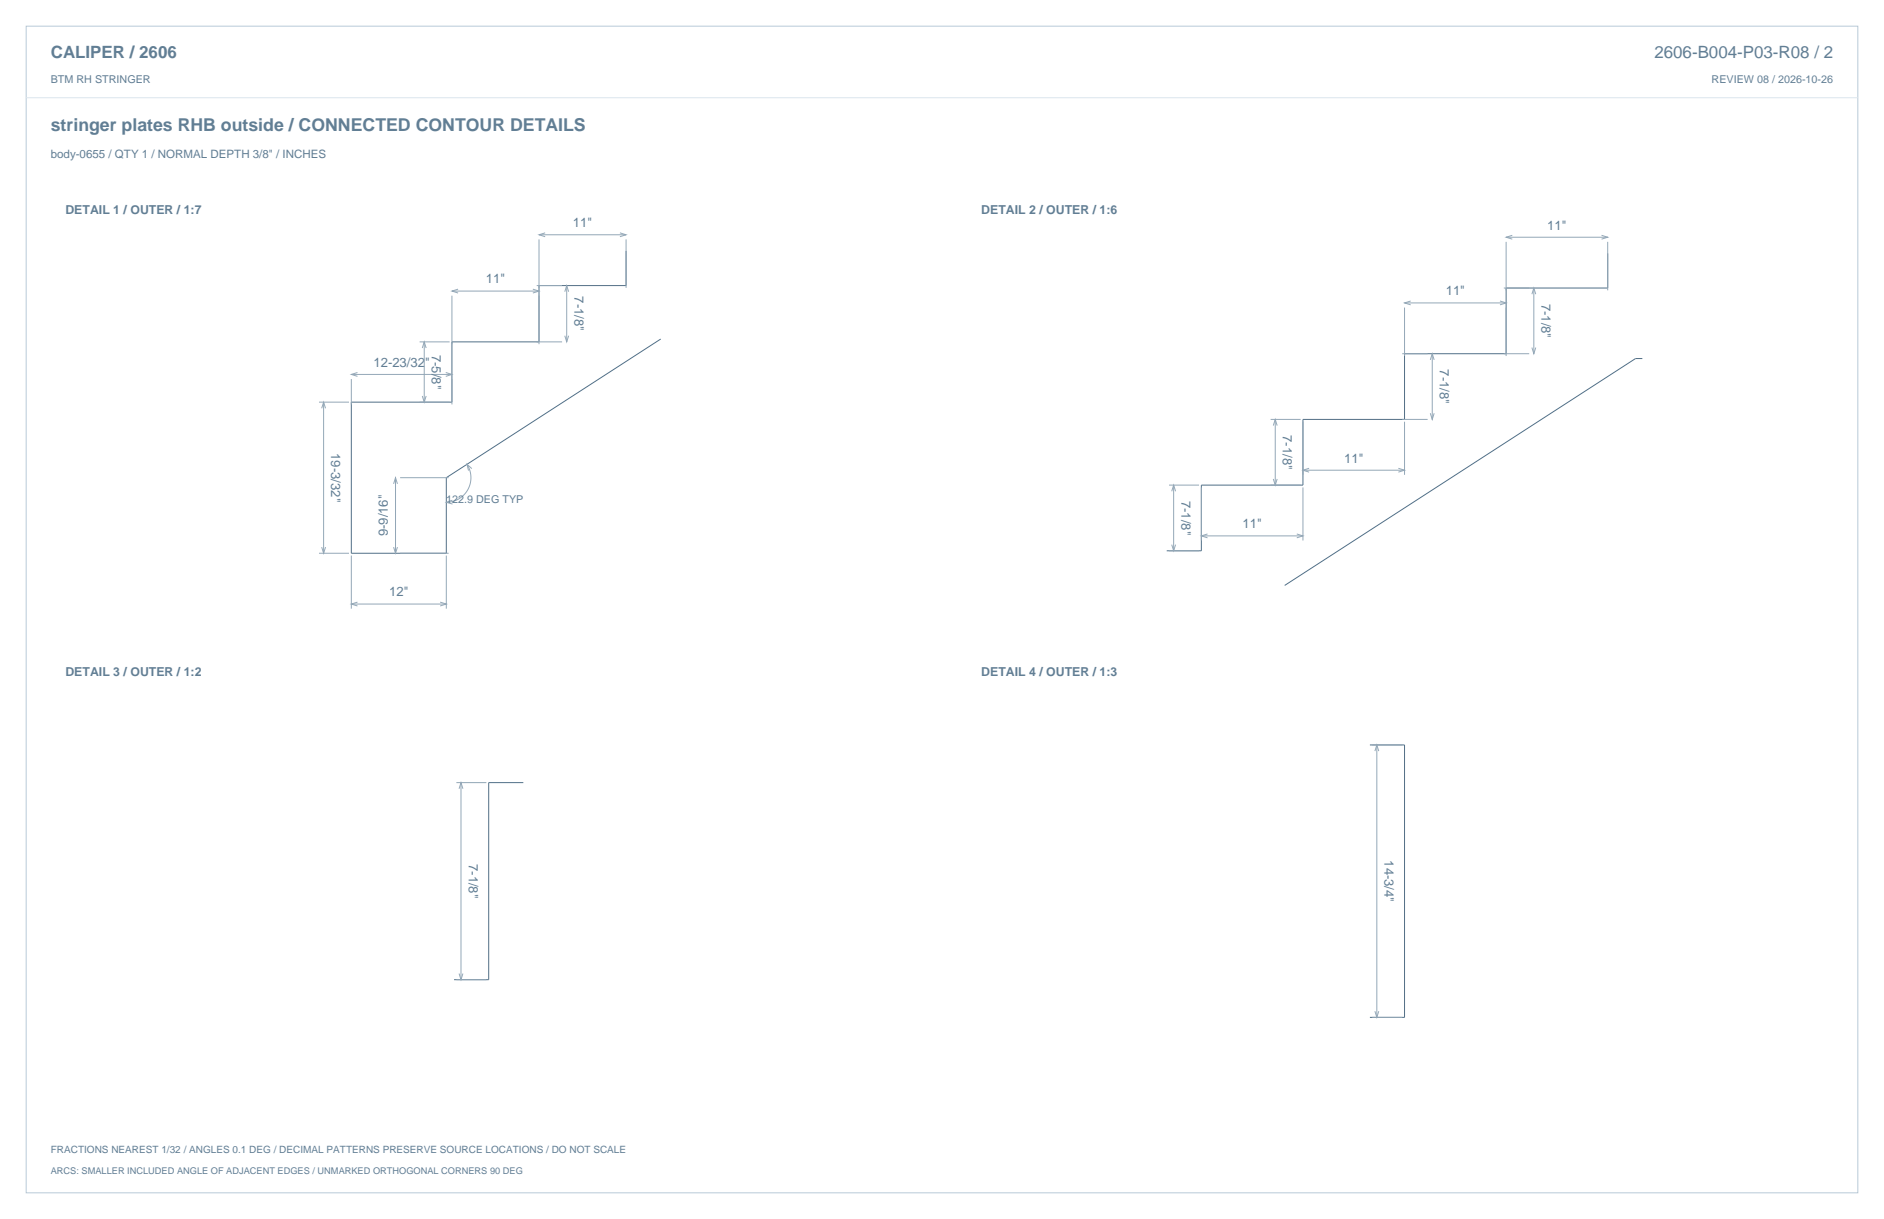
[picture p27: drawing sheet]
<svg xmlns="http://www.w3.org/2000/svg" width="864mm" height="559mm" viewBox="0 0 864 559" stroke-linecap="round" stroke-linejoin="round" font-family="sans-serif">
<defs><g id="words">
<text font-size="8.1" fill="#617e94" x="23" y="60">stringer plates RHB outside / CONNECTED CONTOUR DETAILS</text>
<g font-size="7.8" fill="#617e94">
<text x="23" y="27">CALIPER / 2606</text>
<text x="758" y="27">2606-B004-P03-R08 / 2</text>
</g>
<g font-size="6" fill="#617e94">
<text x="263" y="104">11&quot;</text>
<text x="709" y="105">11&quot;</text>
<text x="223" y="130">11&quot;</text>
<text x="263" y="136" transform="rotate(90 263 136)">7-1/8&quot;</text>
<text x="663" y="135">11&quot;</text>
<text x="707" y="139" transform="rotate(90 707 139)">7-1/8&quot;</text>
<text x="198" y="163" transform="rotate(90 198 163)">7-5/8&quot;</text>
<text x="171" y="168">12-23/32&quot;</text>
<text x="660" y="169" transform="rotate(90 660 169)">7-1/8&quot;</text>
<text x="588" y="199" transform="rotate(90 588 199)">7-1/8&quot;</text>
<text x="152" y="208" transform="rotate(90 152 208)">19-3/32&quot;</text>
<text x="616" y="212">11&quot;</text>
<text x="542" y="230" transform="rotate(90 542 230)">7-1/8&quot;</text>
<text x="178" y="246" transform="rotate(-90 178 246)">9-9/16&quot;</text>
<text x="570" y="242">11&quot;</text>
<text x="178" y="273">12&quot;</text>
<text x="635" y="394" transform="rotate(90 635 394)">14-3/4&quot;</text>
<text x="215" y="396" transform="rotate(90 215 396)">7-1/8&quot;</text>
</g>
<g font-size="5.6" fill="#617e94">
<text x="30" y="98">DETAIL 1 / OUTER / 1:7</text>
<text x="450" y="98">DETAIL 2 / OUTER / 1:6</text>
<text x="30" y="310">DETAIL 3 / OUTER / 1:2</text>
<text x="450" y="310">DETAIL 4 / OUTER / 1:3</text>
</g>
<text font-size="5.3" fill="#617e94" x="23" y="72">body-0655 / QTY 1 / NORMAL DEPTH 3/8&quot; / INCHES</text>
<g font-size="4.9" fill="#617e94">
<text x="23" y="38">BTM RH STRINGER</text>
<text x="785" y="38">REVIEW 08 / 2026-10-26</text>
<text x="205" y="230">122.9 DEG TYP</text>
</g>
<text font-size="4.6" fill="#617e94" x="23" y="528">FRACTIONS NEAREST 1/32 / ANGLES 0.1 DEG / DECIMAL PATTERNS PRESERVE SOURCE LOCATIONS / DO NOT SCALE</text>
<text font-size="4.2" fill="#617e94" x="23" y="538">ARCS: SMALLER INCLUDED ANGLE OF ADJACENT EDGES / UNMARKED ORTHOGONAL CORNERS 90 DEG</text>
</g></defs>
<path d="M12 12h840v535h-840z" fill="none" stroke="#b8cad8" stroke-width=".46"/>
<path d="M12 45h840" fill="none" stroke="#dbe5ed" stroke-width=".46"/>
<path d="M287 115v16h-40v26h-40v27h-46v70h44v-35l98-64M737 116v16h-47v30h-46v30h-47v30h-46v30h-16M753 164h-3l-161 104M240 359h-16v90h-16M628 341h16v125h-16" fill="none" stroke="#536f85" stroke-width=".46"/>
<g fill="none" stroke="#93a8b9" stroke-width=".46">
<path d="M247 110v22M247 108h40M250 107l-3 1 3 1M284 107l3 1-3 1M287 110v22M690 111v22M690 109h47M693 108l-3 1 3 1M734 108l3 1-3 1M737 111v22M207 136v22M207 133h40"/>
<path d="M210 133h-3l3 1M244 133h3l-3 1M246 131h12M247 136v22M259 134l1-3 1 3M260 131v26M644 139h46M647 138l-3 1 3 1M688 138l2 1-2 1M689 132h12M702 135l1-3 1 3M703 132v30"/>
<path d="M192 157h14M194 160v-3l1 3M194 157v27M246 157h12M259 154l1 3 1-3M644 141v22M690 141v22M702 159l1 3 1-3M161 174v11M161 172h46M164 171l-3 1 3 1M204 171l3 1-3 1"/>
<path d="M207 174v11M643 162h11M656 165l1-3v3M657 162v30M689 162h12M146 184h14M147 187l1-3 1 3M148 184v70M192 184h14M194 182v2l1-2M582 192h14M584 195l1-3v3"/>
<path d="M585 192v30M597 193v25M643 192h11M644 193v25M656 189l1 3v-3M181 219v35M183 219h23M214 213a11 11 0 0 1-9 17M216 215l-2-2 1 3M584 220l1 2v-2M597 216h47M600 215l-3 1h3"/>
<path d="M641 215l3 1h-3M180 222l1-3 1 3M207 229l-2 1 2 1M536 222h14M537 225l1-3 1 3M538 222v30M551 223v25M582 222h14M597 223v25M146 254h14M147 251l1 3 1-3M161 255v24"/>
<path d="M180 251l1 3 1-3M183 254h23M205 255v24M536 252h14M537 250l1 2 1-2M551 246h46M554 245l-3 1 3 1M594 245l3 1-3 1M161 277h44M164 276l-3 1 3 1M202 276l3 1-3 1M209 359h14"/>
<path d="M211 359v90M629 341h14M630 344l1-3 1 3M631 341v125M210 362l1-3 1 3M209 449h14M210 446l1 3 1-3M629 466h14M630 464l1 2 1-2"/>
</g>
<use href="#words"/>
</svg>
